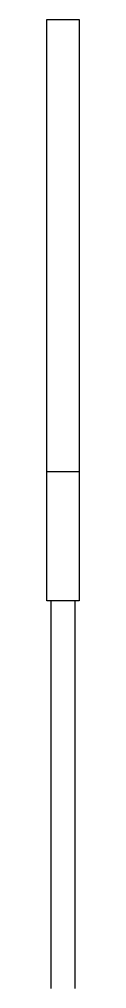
# Model space of a CAD drawing. Extents: x 622 to 623, y 188 to 218.
import ezdxf

# ---------------------------------------------------------------- set-up
doc = ezdxf.new("R2010")
doc.units = 0
doc.layers.get('0').update_dxf_attribs({"linetype": 'CONTINUOUS'})

msp = doc.modelspace()

# ---------------------------------------------------------------- linework, layer by layer
at = {"color": 0}
for p, q in [((622, 218), (623, 218)), ((622, 200), (622, 218)), ((623, 218), (623, 200)), ((623, 204), (622, 204)), ((623, 200), (622, 200)), ((622.125, 200), (622.125, 188)), ((622.875, 188), (622.875, 200))]:
    msp.add_line(p, q, dxfattribs=at)

doc.saveas('drawing.dxf')
